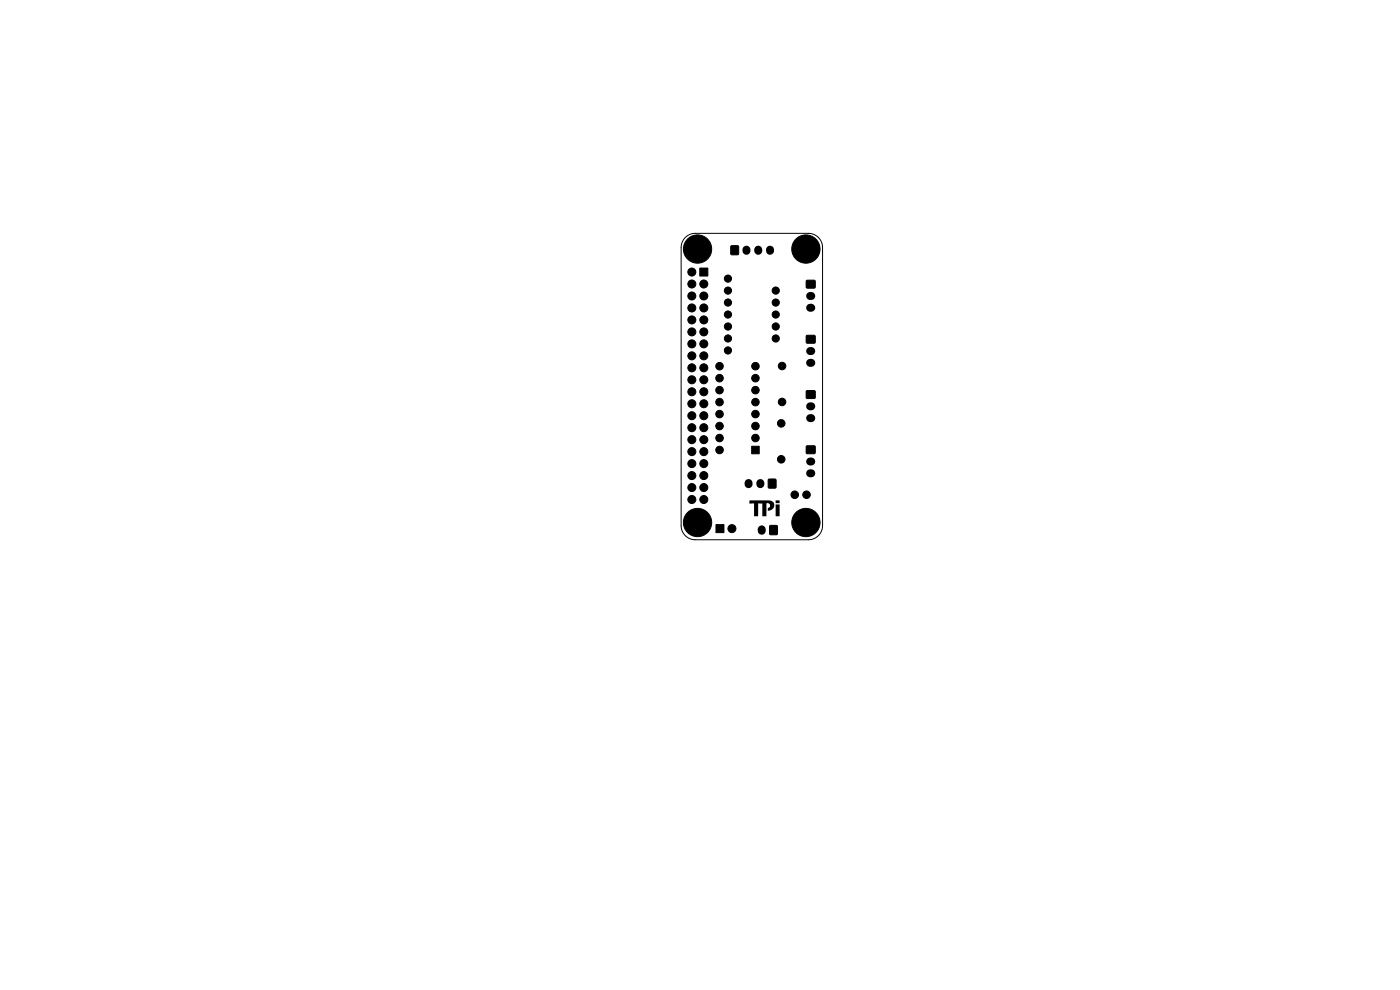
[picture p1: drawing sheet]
<svg xmlns="http://www.w3.org/2000/svg" width="297mm" height="210mm" viewBox="0 0 297 210" stroke-linecap="round" stroke-linejoin="round" font-family="sans-serif">
<path d="M159 106.2l3-.1a2.22 2.22 0 0 1 2.2 .7 1.28 1.28 0 0 1-1.3 1.6v-.6a.55 .55 0 0 0 .4-.7 .55 .55 0 0 0-.7-.4v2.8h-.9v-2.7h-.9v2.7h-.8v-2.7h-1.1zM164.5 106.1h.9v.6h-.9zM164.5 107h.9v2.5h-.9z" fill="#000"/>
<g fill="#000" stroke="#000" stroke-width=".21">
<path d="M148.5 56.9h1.7v1.7h-1.7zM155.1 52.2h1.5v1.8h-1.5zM171.1 59.5h1.8v1.6h-1.8zM171.1 71.2h1.8v1.5h-1.8zM159.5 94.7h1.6v1.6h-1.6zM171.1 94.6h1.8v1.6h-1.8zM171.1 82.9h1.8v1.6h-1.8zM151.9 111.3h1.7v1.7h-1.7zM163 101.7h1.6v1.8h-1.6zM163.3 111.5h1.6v1.9h-1.6z"/>
<circle cx="146.8" cy="57.7" r=".85"/>
<circle cx="148" cy="52.8" r="3"/>
<circle cx="154.4" cy="59.1" r=".76"/>
<circle cx="171" cy="52.8" r="3"/>
<circle cx="146.8" cy="65.3" r=".85"/>
<circle cx="146.8" cy="70.4" r=".85"/>
<circle cx="146.8" cy="75.5" r=".85"/>
<circle cx="146.8" cy="78" r=".85"/>
<circle cx="146.8" cy="72.9" r=".85"/>
<circle cx="146.8" cy="67.9" r=".85"/>
<circle cx="146.8" cy="62.8" r=".85"/>
<circle cx="146.8" cy="60.2" r=".85"/>
<circle cx="149.3" cy="75.5" r=".85"/>
<circle cx="149.3" cy="78" r=".85"/>
<circle cx="149.3" cy="70.4" r=".85"/>
<circle cx="149.3" cy="60.2" r=".85"/>
<circle cx="149.3" cy="67.9" r=".85"/>
<circle cx="149.3" cy="72.9" r=".85"/>
<circle cx="149.3" cy="62.8" r=".85"/>
<circle cx="149.3" cy="65.3" r=".85"/>
<circle cx="152.6" cy="77.7" r=".8"/>
<circle cx="154.4" cy="66.7" r=".76"/>
<circle cx="154.4" cy="74.3" r=".76"/>
<circle cx="154.4" cy="61.6" r=".76"/>
<circle cx="154.4" cy="64.2" r=".76"/>
<circle cx="154.4" cy="69.3" r=".76"/>
<circle cx="154.4" cy="71.8" r=".76"/>
<circle cx="160.3" cy="77.7" r=".8"/>
<circle cx="164.6" cy="61.6" r=".76"/>
<circle cx="164.6" cy="66.7" r=".76"/>
<circle cx="164.6" cy="69.3" r=".76"/>
<circle cx="164.6" cy="71.8" r=".76"/>
<circle cx="164.6" cy="64.2" r=".76"/>
<circle cx="165.9" cy="77.6" r=".8"/>
<circle cx="146.8" cy="80.6" r=".85"/>
<circle cx="146.8" cy="83.1" r=".85"/>
<circle cx="146.8" cy="88.2" r=".85"/>
<circle cx="146.8" cy="90.7" r=".85"/>
<circle cx="146.8" cy="85.6" r=".85"/>
<circle cx="146.8" cy="95.8" r=".85"/>
<circle cx="146.8" cy="93.3" r=".85"/>
<circle cx="146.8" cy="98.3" r=".85"/>
<circle cx="149.3" cy="80.6" r=".85"/>
<circle cx="149.3" cy="83.1" r=".85"/>
<circle cx="149.3" cy="88.2" r=".85"/>
<circle cx="149.3" cy="90.7" r=".85"/>
<circle cx="149.3" cy="93.3" r=".85"/>
<circle cx="149.3" cy="95.8" r=".85"/>
<circle cx="149.3" cy="98.3" r=".85"/>
<circle cx="149.3" cy="85.6" r=".85"/>
<circle cx="152.6" cy="80.2" r=".8"/>
<circle cx="152.6" cy="85.3" r=".8"/>
<circle cx="152.6" cy="90.4" r=".8"/>
<circle cx="152.6" cy="92.9" r=".8"/>
<circle cx="152.6" cy="87.8" r=".8"/>
<circle cx="152.6" cy="95.5" r=".8"/>
<circle cx="152.6" cy="82.8" r=".8"/>
<circle cx="160.3" cy="82.8" r=".8"/>
<circle cx="160.3" cy="85.3" r=".8"/>
<circle cx="160.3" cy="87.8" r=".8"/>
<circle cx="160.3" cy="80.2" r=".8"/>
<circle cx="160.3" cy="92.9" r=".8"/>
<circle cx="160.3" cy="90.4" r=".8"/>
<circle cx="165.7" cy="89.8" r=".8"/>
<circle cx="165.7" cy="97.4" r=".8"/>
<circle cx="165.9" cy="85.3" r=".8"/>
<circle cx="146.8" cy="100.9" r=".85"/>
<circle cx="146.8" cy="106" r=".85"/>
<circle cx="146.8" cy="103.4" r=".85"/>
<circle cx="148" cy="110.8" r="3"/>
<circle cx="149.3" cy="106" r=".85"/>
<circle cx="149.3" cy="103.4" r=".85"/>
<circle cx="149.3" cy="100.9" r=".85"/>
<circle cx="155.3" cy="112.1" r=".85"/>
<circle cx="168.6" cy="104.9" r=".8"/>
<circle cx="171" cy="110.8" r="3"/>
<circle cx="171.1" cy="104.9" r=".8"/>
</g>
<g fill="none" stroke="#000" stroke-width="1.7">
<path d="M158.4 53v.2M160.9 53v.2M163.4 53v.2M171.9 62.8h.2M171.9 65.3h.2M171.9 74.5h.2M171.9 77h.2M171.9 97.9h.2M171.9 86.2h.2M171.9 88.7h.2M158.8 102.5v.2M161.3 102.5v.2"/>
<path d="M161.6 112.3v.3M171.9 100.4h.2"/>
</g>
<path d="M145.4 50.4a3 3 0 0 1 2.1-.9h24a3 3 0 0 1 3 3v59a3 3 0 0 1-3 3h-24a3 3 0 0 1-3-3v-59a3 3 0 0 1 .9-2.1z" fill="none" stroke="#000" stroke-width=".21"/>
</svg>
